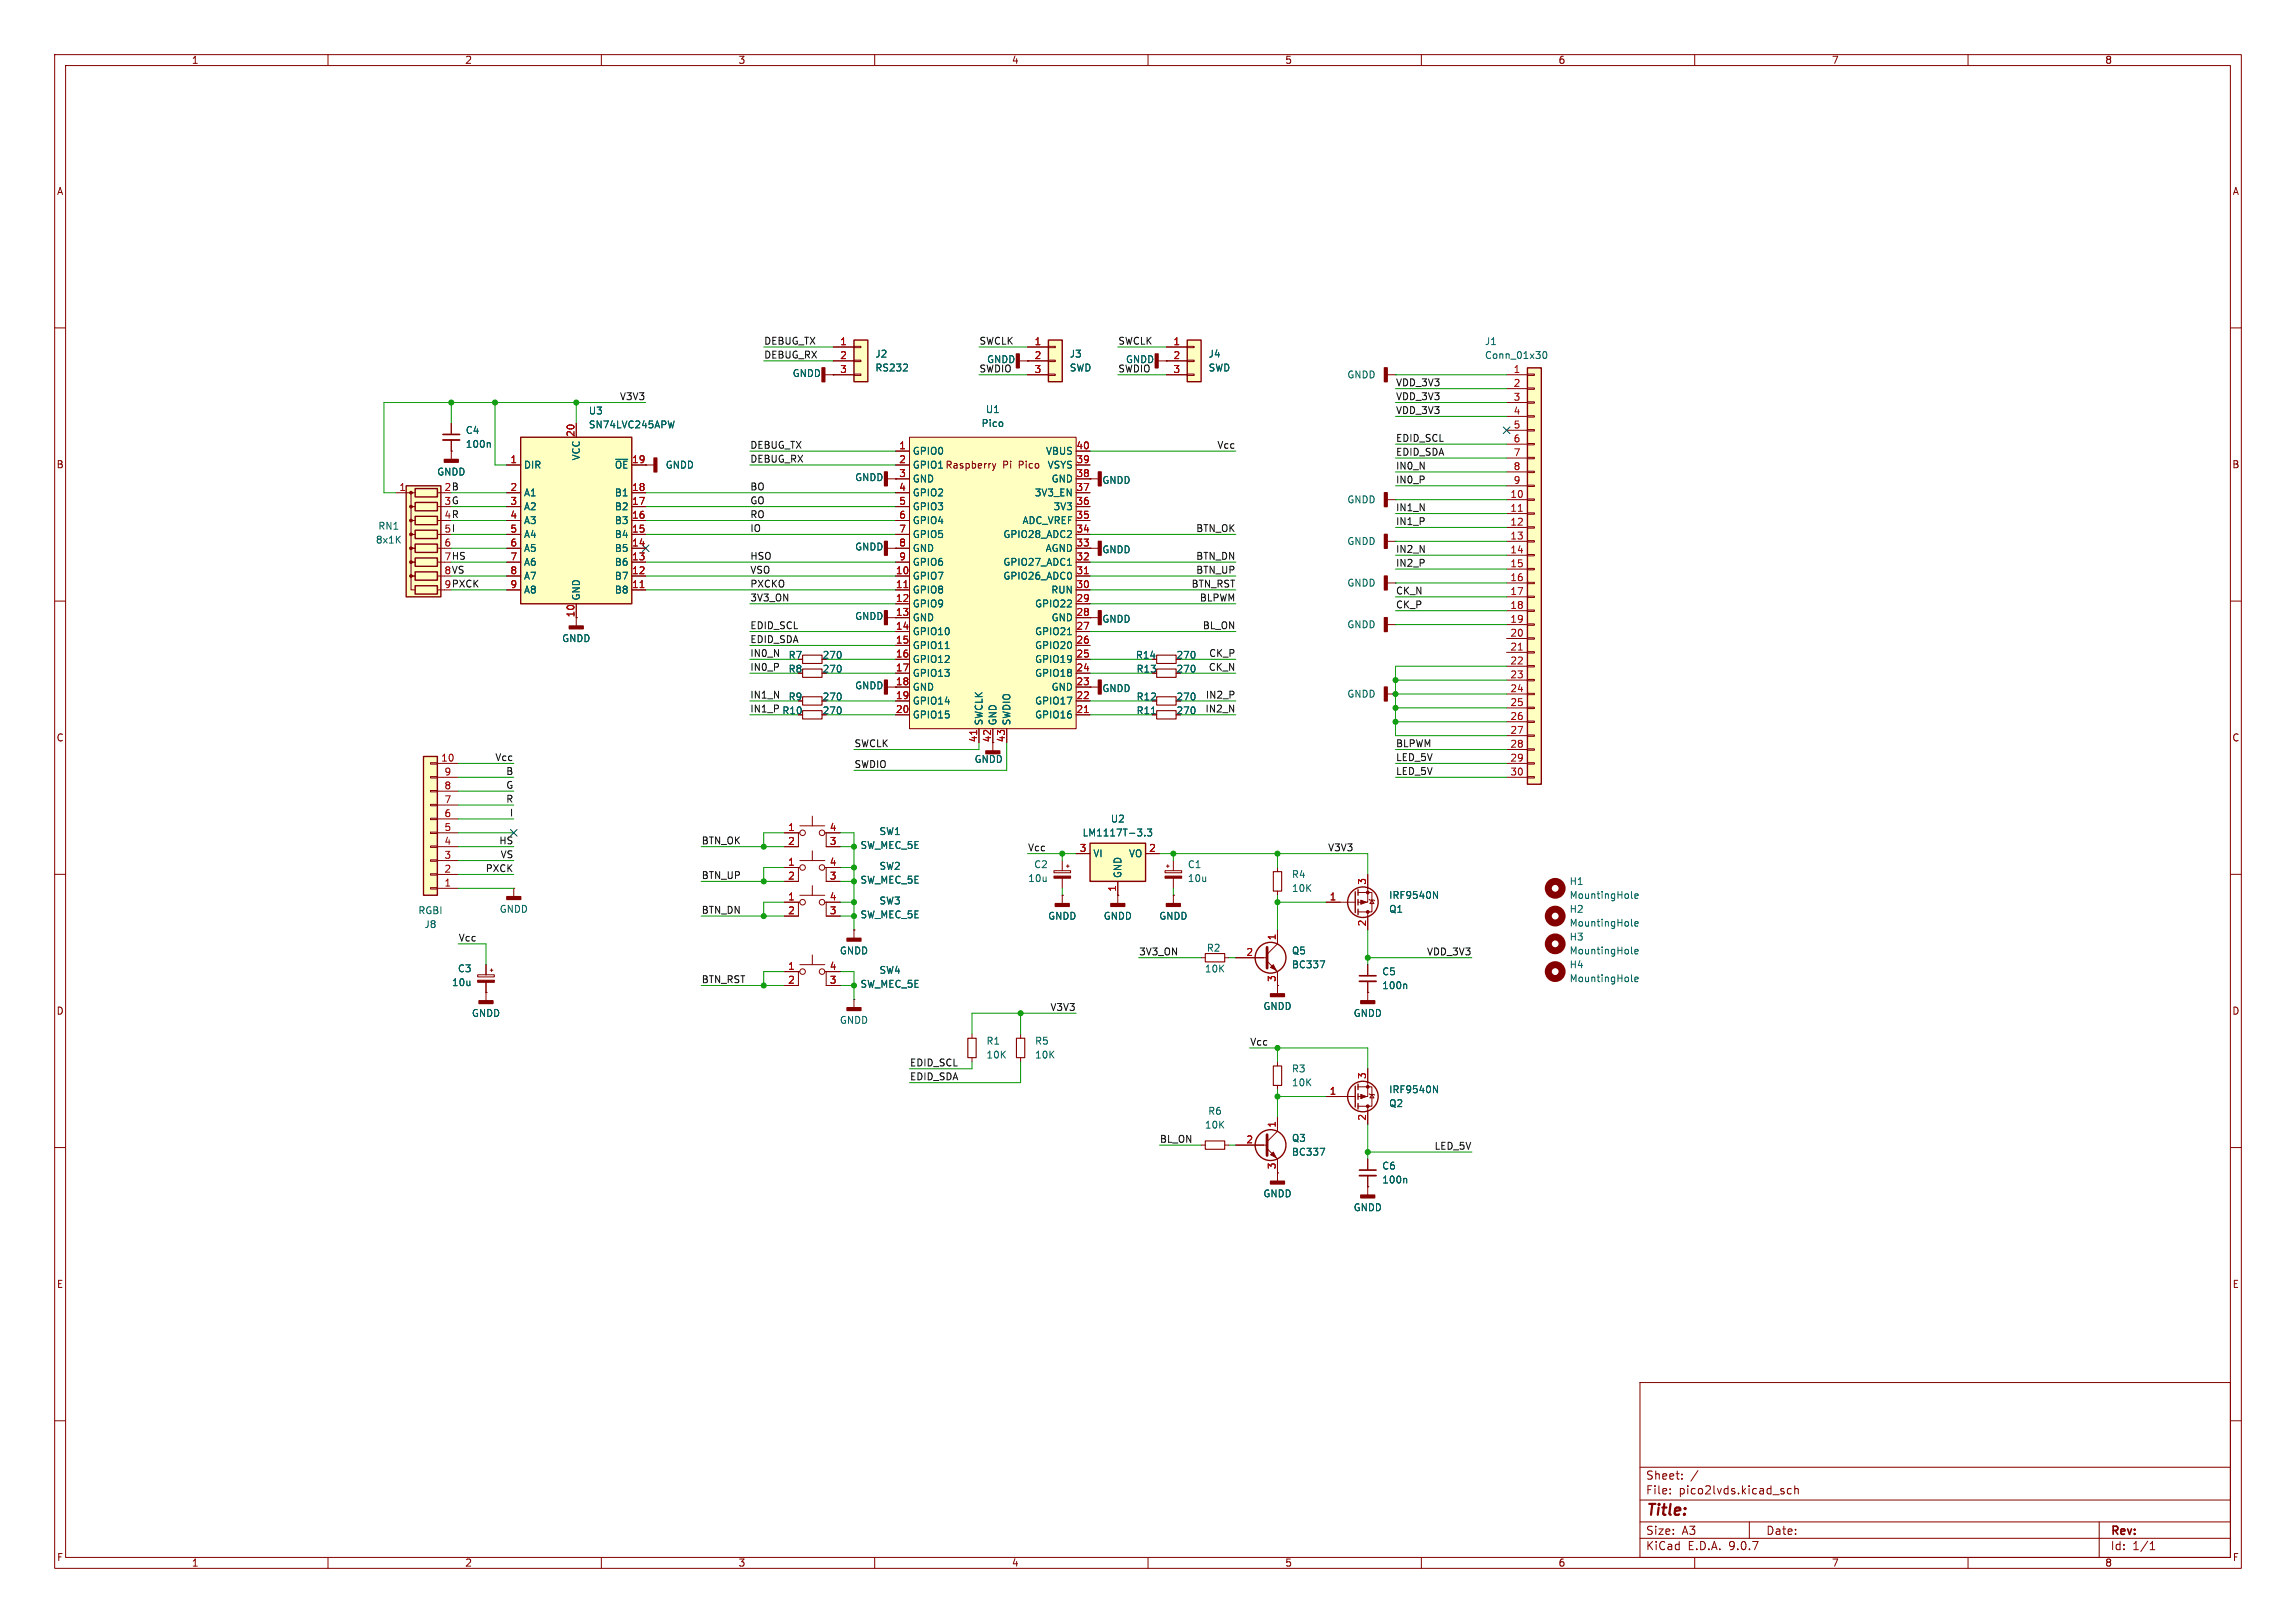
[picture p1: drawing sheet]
<svg xmlns="http://www.w3.org/2000/svg" width="420mm" height="297mm" viewBox="0 0 420 297" stroke-linecap="round" stroke-linejoin="round" font-family="sans-serif">
<defs><g id="words">
<text font-size="2.8" fill="#840000" x="301" y="277.9">Title:</text>
<g font-size="2.1" fill="#840000">
<text x="301" y="273.7">File:</text>
<text x="301" y="271">Sheet:</text>
<text x="307.1" y="273.7">pico2lvds.kicad_sch</text>
<text x="301" y="281.1">Size:</text>
<text x="307.6" y="281.1">A3</text>
<text x="323" y="281.1">Date:</text>
<text x="386" y="281.3">Rev:</text>
<text x="301" y="283.9">KiCad</text>
<text x="308.7" y="283.9">E.D.A.</text>
<text x="316.3" y="283.9">9.0.7</text>
<text x="386" y="283.9">Id:</text>
<text x="390.1" y="283.9">1/1</text>
</g>
<g font-size="1.8" fill="#840000">
<text x="35" y="11.9">1</text>
<text x="85" y="11.9">2</text>
<text x="135" y="11.9">3</text>
<text x="185" y="11.9">4</text>
<text x="235" y="11.9">5</text>
<text x="285" y="11.9">6</text>
<text x="335" y="11.9">7</text>
<text x="385" y="11.9">8</text>
<text x="10.3" y="35.9">A</text>
<text x="408.3" y="35.9">A</text>
<text x="10.3" y="85.9">B</text>
<text x="166.9" y="86">GPIO1 Raspberry</text>
<text x="183.4" y="86">Pi</text>
<text x="186.5" y="86">Pico</text>
<text x="408.2" y="85.9">B</text>
<text x="105.2" y="113.1" transform="rotate(-90 105.2 113.1)">10</text>
<text x="144.2" y="120.8">R7</text>
<text x="144.2" y="123.3">R8</text>
<text x="150.4" y="120.8">270</text>
<text x="150.4" y="123.3">270</text>
<text x="207.8" y="123.3">R13</text>
<text x="215.1" y="123.3">270</text>
<text x="215.1" y="120.8">270</text>
<text x="144.2" y="128.4">R9</text>
<text x="150.4" y="130.9">270</text>
<text x="150.4" y="128.4">270</text>
<text x="207.8" y="128.4">R12</text>
<text x="215.1" y="128.4">270</text>
<text x="215.1" y="130.9">270</text>
<text x="10.3" y="135.9">C</text>
<text x="408.2" y="135.9">C</text>
<text x="10.3" y="185.9">D</text>
<text x="408.2" y="185.9">D</text>
<text x="10.3" y="235.9">E</text>
<text x="408.3" y="235.9">E</text>
<text x="10.3" y="285.9">F</text>
<text x="35" y="286.9">1</text>
<text x="85" y="286.9">2</text>
<text x="135" y="286.9">3</text>
<text x="185" y="286.9">4</text>
<text x="235" y="286.9">5</text>
<text x="285" y="286.9">6</text>
<text x="335" y="286.9">7</text>
<text x="385" y="286.9">8</text>
<text x="408.3" y="285.9">F</text>
</g>
<g font-size="1.8" fill="#0f0f0f">
<text x="139.7" y="63.2">DEBUG_TX</text>
<text x="139.7" y="65.7">DEBUG_RX</text>
<text x="179.1" y="63.2">SWCLK</text>
<text x="204.5" y="63.2">SWCLK</text>
<text x="179.1" y="68.2">SWDIO</text>
<text x="204.5" y="68.2">SWDIO</text>
<text x="255.3" y="70.8">VDD_3V3</text>
<text x="113.3" y="73.3">V3V3</text>
<text x="255.3" y="75.9">VDD_3V3</text>
<text x="255.3" y="73.3">VDD_3V3</text>
<text x="137.2" y="82.2">DEBUG_TX</text>
<text x="222.6" y="82.2">Vcc</text>
<text x="255.3" y="80.9">EDID_SCL</text>
<text x="255.3" y="83.5">EDID_SDA</text>
<text x="81.2" y="89.9">2 B</text>
<text x="137.2" y="89.8">BO</text>
<text x="137.2" y="84.7">DEBUG_RX</text>
<text x="255.3" y="86">IN0_N</text>
<text x="255.3" y="88.6">IN0_P</text>
<text x="81.2" y="92.5">3 G</text>
<text x="81.2" y="95">4 R</text>
<text x="137.2" y="92.4">GO</text>
<text x="137.2" y="94.9">RO</text>
<text x="255.3" y="93.6">IN1_N</text>
<text x="81.2" y="97.5">5 I</text>
<text x="137.2" y="97.4">IO</text>
<text x="218.7" y="97.4">BTN_OK</text>
<text x="255.3" y="96.2">IN1_P</text>
<text x="255.3" y="101.3">IN2_N</text>
<text x="81.2" y="102.6">7 HS</text>
<text x="81.2" y="105.2">8 VS</text>
<text x="81.2" y="107.7">9 PXCK</text>
<text x="137.2" y="102.5">HSO</text>
<text x="137.2" y="107.6">PXCKO</text>
<text x="137.2" y="105.1">VSO</text>
<text x="217.9" y="107.6">BTN_RST</text>
<text x="218.7" y="105.1">BTN_UP</text>
<text x="218.7" y="102.5">BTN_DN</text>
<text x="255.3" y="103.8">IN2_P</text>
<text x="137.2" y="110.1">3V3_ON</text>
<text x="219.4" y="110.1">BLPWM</text>
<text x="255.3" y="111.4">CK_P</text>
<text x="255.3" y="108.9">CK_N</text>
<text x="137.2" y="115.2">EDID_SCL</text>
<text x="137.2" y="117.8">EDID_SDA</text>
<text x="219.9" y="115.2">BL_ON</text>
<text x="137.2" y="122.8">IN0_P</text>
<text x="137.2" y="120.3">IN0_N</text>
<text x="221" y="122.8">CK_N</text>
<text x="221.1" y="120.3">CK_P</text>
<text x="137.2" y="130.5">IN1_P</text>
<text x="137.2" y="127.9">IN1_N</text>
<text x="220.4" y="130.5">IN2_N</text>
<text x="220.5" y="127.9">IN2_P</text>
<text x="156.2" y="136.8">SWCLK</text>
<text x="255.3" y="136.8">BLPWM</text>
<text x="90.5" y="139.4">Vcc</text>
<text x="92.5" y="141.9">B</text>
<text x="156.2" y="140.6">SWDIO</text>
<text x="255.3" y="141.9">LED_5V</text>
<text x="255.3" y="139.4">LED_5V</text>
<text x="92.5" y="144.4">G</text>
<text x="92.5" y="147">R</text>
<text x="93.2" y="149.5">I</text>
<text x="91.2" y="154.6">HS</text>
<text x="128.3" y="154.6">BTN_OK</text>
<text x="188" y="155.9">Vcc</text>
<text x="242.9" y="155.9">V3V3</text>
<text x="88.8" y="159.7">PXCK</text>
<text x="91.5" y="157.1">VS</text>
<text x="128.3" y="160.9">BTN_UP</text>
<text x="128.3" y="167.3">BTN_DN</text>
<text x="83.8" y="172.4">Vcc</text>
<text x="128.3" y="180">BTN_RST</text>
<text x="208.3" y="174.9">3V3_ON</text>
<text x="260.9" y="174.9">VDD_3V3</text>
<text x="192.1" y="185.1">V3V3</text>
<text x="228.6" y="191.4">Vcc</text>
<text x="166.4" y="195.2">EDID_SCL</text>
<text x="166.4" y="197.8">EDID_SDA</text>
<text x="212.1" y="209.2">BL_ON</text>
<text x="262.3" y="210.5">LED_5V</text>
</g>
<g font-size="1.8" fill="#a90000">
<text x="153.6" y="63.2">1</text>
<text x="153.6" y="65.8">2</text>
<text x="189.2" y="63.2">1</text>
<text x="189.2" y="65.8">2</text>
<text x="214.6" y="63.2">1</text>
<text x="214.6" y="65.8">2</text>
<text x="153.6" y="68.3">3</text>
<text x="189.2" y="68.3">3</text>
<text x="214.6" y="68.3">3</text>
<text x="276.8" y="68.3">1</text>
<text x="276.8" y="70.9">2</text>
<text x="276.8" y="73.4">3</text>
<text x="276.8" y="75.9">4</text>
<text x="105.2" y="80.1" transform="rotate(-90 105.2 80.1)">20</text>
<text x="164.4" y="82.3">1</text>
<text x="196.8" y="82.3">40</text>
<text x="276.8" y="78.5">5</text>
<text x="276.8" y="81">6</text>
<text x="276.8" y="83.6">7</text>
<text x="73" y="89.9">1</text>
<text x="93.3" y="84.8">1</text>
<text x="93.3" y="89.9">2</text>
<text x="115.5" y="84.8">19</text>
<text x="115.5" y="89.9">18</text>
<text x="164.4" y="84.8">2</text>
<text x="164.4" y="87.4">3</text>
<text x="164.4" y="89.9">4</text>
<text x="196.8" y="84.8">39</text>
<text x="196.8" y="87.4">38</text>
<text x="196.8" y="89.9">37</text>
<text x="276.8" y="86.1">8</text>
<text x="276.8" y="88.6">9</text>
<text x="93.3" y="92.5">3</text>
<text x="93.3" y="95">4</text>
<text x="115.5" y="92.5">17</text>
<text x="115.5" y="95">16</text>
<text x="164.4" y="92.5">5</text>
<text x="164.4" y="95">6</text>
<text x="196.8" y="92.5">36</text>
<text x="196.8" y="95">35</text>
<text x="276.2" y="91.2">10</text>
<text x="276.2" y="93.7">11</text>
<text x="81.2" y="100.1">6</text>
<text x="93.3" y="97.5">5</text>
<text x="93.3" y="100.1">6</text>
<text x="115.5" y="97.5">15</text>
<text x="115.5" y="100.1">14</text>
<text x="164.4" y="97.5">7</text>
<text x="164.4" y="100.1">8</text>
<text x="196.8" y="97.5">34</text>
<text x="196.8" y="100.1">33</text>
<text x="276.2" y="96.3">12</text>
<text x="276.2" y="98.8">13</text>
<text x="276.2" y="101.3">14</text>
<text x="93.3" y="102.6">7</text>
<text x="93.3" y="105.2">8</text>
<text x="93.3" y="107.7">9</text>
<text x="115.5" y="102.6">13</text>
<text x="115.5" y="105.2">12</text>
<text x="115.5" y="107.7">11</text>
<text x="163.8" y="105.2">10</text>
<text x="163.8" y="107.7">11</text>
<text x="164.4" y="102.6">9</text>
<text x="196.8" y="102.6">32</text>
<text x="196.8" y="105.2">31</text>
<text x="196.8" y="107.7">30</text>
<text x="276.2" y="103.9">15</text>
<text x="276.2" y="106.4">16</text>
<text x="163.8" y="110.2">12</text>
<text x="163.8" y="112.8">13</text>
<text x="196.8" y="110.2">29</text>
<text x="196.8" y="112.8">28</text>
<text x="276.2" y="109">17</text>
<text x="276.2" y="111.5">18</text>
<text x="163.8" y="115.3">14</text>
<text x="163.8" y="117.9">15</text>
<text x="196.8" y="115.3">27</text>
<text x="196.8" y="117.9">26</text>
<text x="276.2" y="114">19</text>
<text x="276.2" y="116.6">20</text>
<text x="276.2" y="119.1">21</text>
<text x="163.8" y="120.4">16</text>
<text x="163.8" y="122.9">17</text>
<text x="163.8" y="125.5">18</text>
<text x="196.8" y="120.4">25</text>
<text x="196.8" y="122.9">24</text>
<text x="196.8" y="125.5">23</text>
<text x="276.2" y="121.7">22</text>
<text x="276.2" y="124.2">23</text>
<text x="163.8" y="128">19</text>
<text x="163.8" y="130.6">20</text>
<text x="196.8" y="128">22</text>
<text x="196.8" y="130.6">21</text>
<text x="276.2" y="126.7">24</text>
<text x="276.2" y="129.3">25</text>
<text x="276.2" y="131.8">26</text>
<text x="178.8" y="135.9" transform="rotate(-90 178.8 135.9)">41</text>
<text x="181.4" y="135.9" transform="rotate(-90 181.4 135.9)">42</text>
<text x="183.9" y="135.9" transform="rotate(-90 183.9 135.9)">43</text>
<text x="276.2" y="134.4">27</text>
<text x="276.2" y="136.9">28</text>
<text x="80.6" y="139.4">10</text>
<text x="81.2" y="142">9</text>
<text x="276.2" y="139.4">29</text>
<text x="276.2" y="142">30</text>
<text x="81.2" y="149.6">6</text>
<text x="81.2" y="147.1">7</text>
<text x="81.2" y="144.5">8</text>
<text x="81.2" y="154.7">4</text>
<text x="81.2" y="152.1">5</text>
<text x="144.1" y="152.1">1</text>
<text x="144.1" y="154.7">2</text>
<text x="151.7" y="152.1">4</text>
<text x="151.7" y="154.7">3</text>
<text x="197.4" y="156">3</text>
<text x="210.1" y="156">2</text>
<text x="81.2" y="159.8">2</text>
<text x="81.2" y="157.2">3</text>
<text x="144.1" y="158.5">1</text>
<text x="144.1" y="161">2</text>
<text x="151.7" y="158.5">4</text>
<text x="151.7" y="161">3</text>
<text x="249.9" y="162" transform="rotate(-90 249.9 162)">3</text>
<text x="81.2" y="162.3">1</text>
<text x="144.1" y="164.8">1</text>
<text x="144.1" y="167.4">2</text>
<text x="151.7" y="164.8">4</text>
<text x="151.7" y="167.4">3</text>
<text x="204.2" y="163.3" transform="rotate(-90 204.2 163.3)">1</text>
<text x="243.1" y="164.8">1</text>
<text x="233.4" y="172.2" transform="rotate(-90 233.4 172.2)">1</text>
<text x="249.9" y="169.6" transform="rotate(-90 249.9 169.6)">2</text>
<text x="144.1" y="177.5">1</text>
<text x="151.7" y="177.5">4</text>
<text x="227.9" y="175">2</text>
<text x="233.4" y="179.8" transform="rotate(-90 233.4 179.8)">3</text>
<text x="144.1" y="180.1">2</text>
<text x="151.7" y="180.1">3</text>
<text x="249.9" y="197.6" transform="rotate(-90 249.9 197.6)">3</text>
<text x="243.1" y="200.4">1</text>
<text x="227.9" y="209.3">2</text>
<text x="233.4" y="206.4" transform="rotate(-90 233.4 206.4)">1</text>
<text x="249.9" y="205.2" transform="rotate(-90 249.9 205.2)">2</text>
<text x="233.4" y="214.1" transform="rotate(-90 233.4 214.1)">3</text>
</g>
<g font-size="1.8" fill="#006464">
<text x="160" y="65.6">J2</text>
<text x="195.6" y="65.6">J3</text>
<text x="221" y="65.6">J4</text>
<text x="271.5" y="63.3">J1</text>
<text x="271.5" y="65.9">Conn_01x30</text>
<text x="144.9" y="69.2">GNDD</text>
<text x="160" y="68.2">RS232</text>
<text x="180.5" y="66.6">GNDD</text>
<text x="195.6" y="68.2">SWD</text>
<text x="205.9" y="66.6">GNDD</text>
<text x="221" y="68.2">SWD</text>
<text x="246.4" y="69.4">GNDD</text>
<text x="107.6" y="76">U3</text>
<text x="180.2" y="75.8">U1</text>
<text x="85.1" y="79.6">C4</text>
<text x="85.1" y="82.1">100n</text>
<text x="107.6" y="78.6">SN74LVC245APW</text>
<text x="166.9" y="83.4">GPIO0</text>
<text x="179.5" y="78.3">Pico</text>
<text x="191.2" y="83.4">VBUS</text>
<text x="79.9" y="87.2">GNDD</text>
<text x="95.8" y="86">DIR</text>
<text x="106.3" y="84.3" transform="rotate(-90 106.3 84.3)">VCC</text>
<text x="112.4" y="86">~{OE}</text>
<text x="121.7" y="86">GNDD</text>
<text x="156.3" y="88.2">GNDD</text>
<text x="166.9" y="88.5">GND</text>
<text x="166.9" y="86">GPIO1</text>
<text x="191.5" y="86">VSYS</text>
<text x="192.3" y="88.5">GND</text>
<text x="201.5" y="88.7">GNDD</text>
<text x="95.8" y="91">A1</text>
<text x="95.8" y="93.6">A2</text>
<text x="112.4" y="91">B1</text>
<text x="112.4" y="93.6">B2</text>
<text x="166.9" y="91">GPIO2</text>
<text x="166.9" y="93.6">GPIO3</text>
<text x="189.2" y="91">3V3_EN</text>
<text x="192.6" y="93.6">3V3</text>
<text x="246.4" y="92.3">GNDD</text>
<text x="68.7" y="99.7">8x1K</text>
<text x="69.1" y="97.1">RN1</text>
<text x="95.8" y="96.1">A3</text>
<text x="95.8" y="98.7">A4</text>
<text x="95.8" y="101.2">A5</text>
<text x="112.4" y="96.1">B3</text>
<text x="112.4" y="98.7">B4</text>
<text x="112.4" y="101.2">B5</text>
<text x="156.3" y="100.9">GNDD</text>
<text x="166.9" y="96.1">GPIO4</text>
<text x="166.9" y="98.7">GPIO5</text>
<text x="166.9" y="101.2">GND</text>
<text x="183.4" y="98.7">GPIO28_ADC2</text>
<text x="186.9" y="96.1">ADC_VREF</text>
<text x="191.2" y="101.2">AGND</text>
<text x="201.5" y="101.4">GNDD</text>
<text x="246.4" y="99.9">GNDD</text>
<text x="95.8" y="103.7">A6</text>
<text x="95.8" y="106.3">A7</text>
<text x="112.4" y="103.7">B6</text>
<text x="112.4" y="106.3">B7</text>
<text x="166.9" y="103.7">GPIO6</text>
<text x="166.9" y="106.3">GPIO7</text>
<text x="183.4" y="103.7">GPIO27_ADC1</text>
<text x="183.4" y="106.3">GPIO26_ADC0</text>
<text x="246.4" y="107.5">GNDD</text>
<text x="95.8" y="108.8">A8</text>
<text x="106.3" y="110" transform="rotate(-90 106.3 110)">GND</text>
<text x="112.4" y="108.8">B8</text>
<text x="156.3" y="113.6">GNDD</text>
<text x="166.9" y="108.8">GPIO8</text>
<text x="166.9" y="111.4">GPIO9</text>
<text x="166.9" y="113.9">GND</text>
<text x="189.2" y="111.4">GPIO22</text>
<text x="192.2" y="108.8">RUN</text>
<text x="192.3" y="113.9">GND</text>
<text x="102.7" y="117.7">GNDD</text>
<text x="166.9" y="116.4">GPIO10</text>
<text x="166.9" y="119">GPIO11</text>
<text x="189.2" y="116.4">GPIO21</text>
<text x="189.2" y="119">GPIO20</text>
<text x="201.5" y="114.1">GNDD</text>
<text x="246.4" y="115.2">GNDD</text>
<text x="166.9" y="121.5">GPIO12</text>
<text x="166.9" y="124.1">GPIO13</text>
<text x="189.2" y="121.5">GPIO19</text>
<text x="189.2" y="124.1">GPIO18</text>
<text x="207.7" y="120.8">R14</text>
<text x="143" y="130.9">R10</text>
<text x="156.3" y="126.3">GNDD</text>
<text x="166.9" y="126.6">GND</text>
<text x="166.9" y="129.1">GPIO14</text>
<text x="166.9" y="131.7">GPIO15</text>
<text x="189.2" y="129.1">GPIO17</text>
<text x="189.2" y="131.7">GPIO16</text>
<text x="192.3" y="126.6">GND</text>
<text x="201.5" y="126.8">GNDD</text>
<text x="207.8" y="130.9">R11</text>
<text x="246.4" y="127.9">GNDD</text>
<text x="179.9" y="132.8" transform="rotate(-90 179.9 132.8)">SWCLK</text>
<text x="182.5" y="132.8" transform="rotate(-90 182.5 132.8)">GND</text>
<text x="185" y="132.8" transform="rotate(-90 185 132.8)">SWDIO</text>
<text x="178.2" y="139.8">GNDD</text>
<text x="157.3" y="155.5">SW_MEC_5E</text>
<text x="160.8" y="153">SW1</text>
<text x="197.9" y="153.3">LM1117T-3.3</text>
<text x="203.1" y="150.7">U2</text>
<text x="157.3" y="161.9">SW_MEC_5E</text>
<text x="160.8" y="159.4">SW2</text>
<text x="188" y="161.6">10u</text>
<text x="189.1" y="159.1">C2</text>
<text x="199.9" y="157.1">VI</text>
<text x="205.3" y="160.8" transform="rotate(-90 205.3 160.8)">GND</text>
<text x="206.4" y="157.1">VO</text>
<text x="217.2" y="159.1">C1</text>
<text x="217.2" y="161.6">10u</text>
<text x="236.2" y="160.9">R4</text>
<text x="76.4" y="167.5">RGBI</text>
<text x="91.3" y="167.2">GNDD</text>
<text x="160.8" y="165.7">SW3</text>
<text x="236.2" y="163.4">10K</text>
<text x="254" y="164.7">IRF9540N</text>
<text x="254" y="167.2">Q1</text>
<text x="287" y="167.2">H2</text>
<text x="287" y="162.2">H1</text>
<text x="287" y="164.7">MountingHole</text>
<text x="77.5" y="170">J8</text>
<text x="157.3" y="168.2">SW_MEC_5E</text>
<text x="191.6" y="168.5">GNDD</text>
<text x="201.8" y="168.5">GNDD</text>
<text x="212" y="168.5">GNDD</text>
<text x="287" y="169.8">MountingHole</text>
<text x="287" y="172.3">H3</text>
<text x="83.7" y="178.1">C3</text>
<text x="153.5" y="174.9">GNDD</text>
<text x="160.8" y="178.4">SW4</text>
<text x="220.3" y="178.2">10K</text>
<text x="220.7" y="174.3">R2</text>
<text x="236.2" y="177.4">BC337</text>
<text x="236.2" y="174.9">Q5</text>
<text x="252.7" y="178.7">C5</text>
<text x="287" y="174.9">MountingHole</text>
<text x="287" y="177.4">H4</text>
<text x="287" y="179.9">MountingHole</text>
<text x="82.6" y="180.7">10u</text>
<text x="157.3" y="180.9">SW_MEC_5E</text>
<text x="231" y="185">GNDD</text>
<text x="252.7" y="181.2">100n</text>
<text x="86.2" y="186.3">GNDD</text>
<text x="153.5" y="187.6">GNDD</text>
<text x="180.3" y="191.4">R1</text>
<text x="189.2" y="191.4">R5</text>
<text x="247.5" y="186.3">GNDD</text>
<text x="180.3" y="193.9">10K</text>
<text x="189.2" y="193.9">10K</text>
<text x="236.2" y="196.4">R3</text>
<text x="236.2" y="199">10K</text>
<text x="254" y="200.3">IRF9540N</text>
<text x="254" y="202.8">Q2</text>
<text x="220.3" y="206.7">10K</text>
<text x="220.9" y="204.2">R6</text>
<text x="236.2" y="209.1">Q3</text>
<text x="236.2" y="211.7">BC337</text>
<text x="252.7" y="214.2">C6</text>
<text x="231" y="219.3">GNDD</text>
<text x="247.5" y="221.8">GNDD</text>
<text x="252.7" y="216.8">100n</text>
</g>
</g></defs>
<g fill="none" stroke="#840000" stroke-width=".18">
<path d="M10 10h400v277h-400zM12 12h396v273h-396zM60 10v2M110 10v2M160 10v2M210 10v2M260 10v2M310 10v2M360 10v2M10 60h2M408 60h2M10 110h2"/>
<path d="M408 110h2M146 130.8h.8M10 160h2M408 160h2M10 210h2M408 210h2M300 253h108v32h-108zM10 260h2M300 278.5h108M300 274.5h108M300 268.5h108M305.5 273.2v.2"/>
<path d="M305.5 272.5v.1M307.7 270.5v.2M307.7 269.8v.1M310.6 269.1l-1.3 1.9M320 278.5v3M326.2 272.9l.2 .2-.2 .3M326.2 272.4l.1 .1M327.7 272.5l-.5-.1-.3 .3v.4l.2 .2h.6M328.3 272.5l.2-.1 .4 .1v.9M328.3 271.9v1.5M384 278.5v6.5M408 260h2"/>
<path d="M60 285v2M110 285v2M160 285v2M210 285v2M260 285v2M300 281.5h108M310 285v2M360 285v2M393.3 283.6h.9M393.3 282.5l.4-.4v1.5"/>
</g>
<path d="M146.8 130h3.6v1.6h-3.6z" fill="none" stroke="#840000" stroke-width=".2"/>
<path d="M166.4 80h30.4v53.4h-30.4z" fill="#ffffc2"/>
<g fill="none" stroke="#840000" stroke-width=".18">
<path d="M163.8 82.6h2.6M163.8 85.1h2.6M163.8 87.6h2.6M163.8 90.2h2.6M163.8 92.7h2.6M163.8 95.3h2.6M163.8 97.8h2.6M166.4 80h30.4v53.4h-30.4zM181.5 84.8l.4 .9M181.9 85.7l-.4 .4M182.2 84.8l-.3 .9M196.8 82.6h2.6"/>
<path d="M196.8 85.1h2.6M196.8 87.6h2.6M196.8 90.2h2.6M196.8 92.7h2.6M196.8 95.3h2.6M196.8 97.8h2.6M163.8 100.3h2.6M163.8 102.9h2.6M163.8 105.4h2.6M163.8 108h2.6M163.8 110.5h2.6M163.8 113h2.6"/>
<path d="M163.8 115.6h2.6M163.8 118.1h2.6M196.8 100.3h2.6M196.8 102.9h2.6M196.8 105.4h2.6M196.8 108h2.6M196.8 110.5h2.6M196.8 113h2.6M196.8 115.6h2.6M196.8 118.1h2.6M163.8 120.7h2.6M163.8 123.2h2.6"/>
<path d="M163.8 125.7h2.6M163.8 128.3h2.6M163.8 130.8h2.6M179.1 133.4v2.5M181.6 133.4v2.5M184.1 133.4v2.5M196.8 120.7h2.6M196.8 123.2h2.6M196.8 125.7h2.6M196.8 128.3h2.6M196.8 130.8h2.6"/>
</g>
<path d="M165.3 107.5h.8M198.4 105h.7M178.7 133.7v.7M198.4 130.4h.7" fill="none" stroke="#a90000" stroke-width=".18"/>
<path d="M172.9 118.7h.7M195.3 103.4h.7M195.3 116.1h.7" fill="none" stroke="#006464" stroke-width=".18"/>
<path d="M95.2 80h20.4v30.5h-20.4z" fill="#ffffc2"/>
<path d="M95.2 80h20.4v30.5h-20.4z" fill="none" stroke="#840000" stroke-width=".25"/>
<g fill="none" stroke="#840000" stroke-width=".18">
<path d="M105.4 77.5v2.5M150.9 68.6h1.5M152.4 68.6h.1M186.4 66h1.6M188 66h.1M82.5 82.6h.1M82.5 82.6v1.5M92.7 85.1h2.5M92.7 90.2h2.5M92.7 92.7h2.5M92.7 95.3h2.5M92.7 97.8h2.5"/>
<path d="M115.6 85.1h2.5M115.6 90.2h2.5M115.6 92.7h2.5M115.6 95.3h2.5M115.6 97.8h2.5M92.7 100.3h2.5M92.7 102.9h2.5M92.7 105.4h2.5M92.7 108h2.5M105.4 110.5v4.1M115.6 100.3h2.5M115.6 102.9h2.5"/>
<path d="M115.6 105.4h2.5M115.6 108h2.5M204.5 163.8h.1M204.5 163.8v1.6"/>
</g>
<path d="M117.1 107.5h.7" fill="none" stroke="#a90000" stroke-width=".18"/>
<path d="M123.3 77l-.3 1.3" fill="none" stroke="#006464" stroke-width=".18"/>
<g fill="#840000" stroke="#840000" stroke-width=".25">
<path d="M104.1 114.6h2.6v.5h-2.6z"/>
<path d="M203.2 165.4h2.5v.5h-2.5z"/>
<path d="M185.9 64.8h.5v2.5h-.5z"/>
<path d="M81.3 84.1h2.5v.5h-2.5z"/>
<path d="M150.4 67.3h.5v2.6h-.5z"/>
</g>
<path d="M156.2 62.2h2.5v7.7h-2.5z" fill="#ffffc2"/>
<path d="M156.2 62.2h2.5v7.7h-2.5z" fill="none" stroke="#840000" stroke-width=".25"/>
<path d="M152.4 63.5h3.8M152.4 66h3.8M152.4 68.6h3.8M156.2 63.4h1.3v.2h-1.3zM156.2 65.9h1.3v.3h-1.3zM156.2 68.5h1.3v.2h-1.3z" fill="none" stroke="#840000" stroke-width=".18"/>
<path d="M165.2 67.9h.8M165.9 66.7v.5" fill="none" stroke="#006464" stroke-width=".18"/>
<path d="M74.3 88.9h6.3v20.3h-6.3z" fill="#ffffc2"/>
<path d="M74.3 88.9h6.3v20.3h-6.3zM75.9 89.4h4.1v1.5h-4.1zM75.9 91.9h4.1v1.6h-4.1zM75.9 94.5h4.1v1.5h-4.1zM75.9 97h4.1v1.6h-4.1zM75.9 99.6h4.1v1.5h-4.1zM75.9 102.1h4.1v1.5h-4.1zM75.9 104.6h4.1v1.6h-4.1zM75.9 107.2h4.1v1.5h-4.1z" fill="none" stroke="#840000" stroke-width=".25"/>
<g fill="#840000" stroke="#840000" stroke-width=".18">
<circle cx="75.2" cy="90.2" r=".25"/>
<circle cx="75.2" cy="92.7" r=".25"/>
<circle cx="75.2" cy="95.2" r=".25"/>
<circle cx="75.2" cy="97.8" r=".25"/>
<circle cx="75.2" cy="100.3" r=".25"/>
<circle cx="75.2" cy="102.9" r=".25"/>
<circle cx="75.2" cy="105.4" r=".25"/>
</g>
<path d="M72.4 90.2h2.5M75.9 90.2h-.7v2.5h.7h-.7v2.6h.7h-.7v2.5h.7h-.7v2.5h.7h-.7v2.6h.7h-.7v2.5h.7h-.7v2.6h.7M80 90.2h1.3M80 92.7h1.3M80 95.3h1.3M80 97.8h1.3M80 100.3h1.3M80 102.9h1.3M80 105.4h1.3M80 108h1.3" fill="none" stroke="#840000" stroke-width=".18"/>
<path d="M279.4 67.3h2.5v76.2h-2.5z" fill="#ffffc2"/>
<g fill="none" stroke="#840000" stroke-width=".25">
<path d="M279.4 67.3h2.5v76.2h-2.5zM247.9 163.2v3.8M248.4 162.8v1M248.4 164.6v1M248.4 166.4v1M247.9 198.8v3.8M248.4 198.4v1M248.4 200.2v1M248.4 201.9v1"/>
<circle cx="232.4" cy="175.3" r="2.82"/>
<circle cx="249.3" cy="165.1" r="2.79"/>
<circle cx="232.4" cy="209.5" r="2.82"/>
<circle cx="249.3" cy="200.7" r="2.79"/>
</g>
<g fill="none" stroke="#840000" stroke-width=".18">
<path d="M82.5 77.5v2M211.8 66h1.6M213.4 66h.1M253.7 68.6h1.6M255.3 68.6h.1M275.6 68.6h3.8M275.6 71.1h3.8M275.6 73.7h3.8M275.6 76.2h3.8M275.6 78.7h3.8M279.4 68.5h1.3v.2h-1.3zM279.4 71h1.3v.2h-1.3z"/>
<path d="M279.4 73.5h1.3v.3h-1.3zM279.4 76.1h1.3v.2h-1.3zM279.4 78.6h1.3v.3h-1.3zM82.5 80.5v2.1M253.7 91.4h1.6M255.3 91.4h.1M275.6 81.3h3.8M275.6 83.8h3.8M275.6 86.4h3.8M275.6 88.9h3.8M275.6 91.4h3.8M275.6 94h3.8"/>
<path d="M275.6 96.5h3.8M275.6 99.1h3.8M279.4 81.2h1.3v.2h-1.3zM279.4 83.7h1.3v.2h-1.3zM279.4 86.2h1.3v.3h-1.3zM279.4 88.8h1.3v.2h-1.3zM279.4 91.3h1.3v.3h-1.3zM279.4 93.9h1.3v.2h-1.3zM279.4 96.4h1.3v.2h-1.3zM279.4 98.9h1.3v.3h-1.3zM162.3 100.3h1.5M162.3 113h1.5"/>
<path d="M163.8 100.3h.1M275.6 101.6h3.8M275.6 104.1h3.8M275.6 106.7h3.8M275.6 109.2h3.8M275.6 111.8h3.8M275.6 114.3h3.8M275.6 116.8h3.8M275.6 119.4h3.8M279.4 101.5h1.3v.2h-1.3zM279.4 104h1.3v.3h-1.3zM279.4 106.6h1.3v.2h-1.3z"/>
<path d="M279.4 109.1h1.3v.2h-1.3zM279.4 111.6h1.3v.3h-1.3zM279.4 114.2h1.3v.2h-1.3zM279.4 116.7h1.3v.3h-1.3zM279.4 119.3h1.3v.2h-1.3zM162.3 125.7h1.5M181.6 135.9v1.5M275.6 121.9h3.8M275.6 124.5h3.8M275.6 127h3.8M275.6 129.5h3.8M275.6 132.1h3.8"/>
<path d="M275.6 134.6h3.8M275.6 137.2h3.8M275.6 139.7h3.8M279.4 121.8h1.3v.2h-1.3zM279.4 124.3h1.3v.3h-1.3zM279.4 126.9h1.3v.2h-1.3zM279.4 129.4h1.3v.3h-1.3zM279.4 132h1.3v.2h-1.3zM279.4 134.5h1.3v.2h-1.3zM279.4 137h1.3v.3h-1.3zM279.4 139.6h1.3v.2h-1.3zM143.5 158.8h2.5"/>
<path d="M143.5 152.4h2.5M146.3 158.8h-.3v2.5h-2.5M146.3 152.4h-.3v2.5h-2.5M146.3 157.5h4.6M146.3 151.1h4.6M148.6 149.4v1.7M148.6 155.7v1.8M150.9 158.8h.2v2.5h2.6M150.9 152.4h.2v2.5h2.6M151.1 158.8h2.6M151.1 152.4h2.6M192.8 159.3h3v.4h-3z"/>
<path d="M194.3 157.5v1.8M195.1 158.5h.5M195.3 158.2v.6M275.6 142.2h3.8M279.4 142.1h1.3v.3h-1.3zM87.4 178.4h3v.4h-3zM88.9 176.5v1.9M88.9 179.8v1.8M89.7 177.5h.5M89.9 177.3v.5M143.5 165.1h2.5M143.5 177.8h2.5"/>
<path d="M146.3 177.8h-.3v2.5h-2.5M146.3 165.1h-.3v2.5h-2.5M146.3 176.5h4.6M146.3 163.8h4.6M148.6 162.1v1.7M148.6 174.8v1.7M150.9 177.8h.2v2.5h2.6M150.9 165.1h.2v2.5h2.6M151.1 165.1h2.6M151.1 177.8h2.6M156.2 170.2h.1M156.2 170.2v1.5"/>
<path d="M194.3 163.8h.1M194.3 160.7v1.9M194.3 163.8v1.6M219.7 175.3h.8M224 175.3h.8M226.1 175.3h5.7M231.8 175.9l1.9 1.9v4.1M233.7 170.2v2.5l-1.9 1.9M242.6 165.1h5.3M248.4 163.3h2.6v3.6h-2.6M250.2 160v5.1h-1.8M250.2 166.9v3.3"/>
<path d="M250.2 176.5v2.1M250.2 179.6v3.5M250.4 164.6l.2 .1h.7l.2 .1M251 164.7l.3 .7h-.7zM233.7 180.3h.1M233.7 194.3v.8M233.7 198.6v.8M248.4 198.9h2.6v3.5h-2.6M250.2 181.6h.1M250.2 195.6v5.1h-1.8M219.7 209.6h.8M224 209.6h.8"/>
<path d="M226.1 209.6h5.7M231.8 210.2l1.9 1.9v2.5M233.7 204.5v2.5l-1.9 1.9M242.6 200.7h5.3M250.2 217.2h.1M250.2 202.4v3.3M250.2 212.1v2M250.2 215.1v3.6M250.4 200.2l.2 .1h.7l.2 .1M251 200.3l.3 .6h-.7z"/>
<circle cx="146.8" cy="158.8" r=".51"/>
<circle cx="146.8" cy="152.4" r=".51"/>
<circle cx="150.4" cy="158.8" r=".51"/>
<circle cx="150.4" cy="152.4" r=".51"/>
<circle cx="146.8" cy="177.8" r=".51"/>
<circle cx="146.8" cy="165.1" r=".51"/>
<circle cx="150.4" cy="177.8" r=".51"/>
<circle cx="150.4" cy="165.1" r=".51"/>
</g>
<path d="M277.7 93.6h.8M277.7 119h.8" fill="none" stroke="#a90000" stroke-width=".18"/>
<g fill="none" stroke="#006464" stroke-width=".18">
<path d="M282.3 64.5l.2-.2a.68 .68 0 0 1 .5 .7 .68 .68 0 0 1-.5 .6l-.3-.5zM89.5 81l.2 .2v.7M241.5 175.8h.8l-.5 1.3M262.2 163.1l.7 1.3v-1.3M298.4 169.3l.2 .2M298.4 164.2l.2 .2M298.4 174.4l.2 .2M298.4 179.5l.2 .1M299 169.1l.6-.2v-.2l-.4-.1-.2 .2 .1 .6h.5M299 164l.6-.1v-.3h-.4l-.2 .1 .1 .6h.5M299 174.1l.6-.1v-.2l-.4-.1-.2 .2 .1 .6h.5M299 179.2l.6-.1v-.2l-.4-.1-.2 .2 .1 .6h.5"/>
<path d="M257.1 180.1l.2 .2v.6M262.2 198.7l.7 1.3v-1.3M241.5 210.1h.8l-.5 1.3M257.1 215.6l.2 .2v.7"/>
</g>
<path d="M146.8 119.9h3.6v1.5h-3.6zM146.8 127.5h3.6v1.5h-3.6zM146.8 122.4h3.6v1.6h-3.6zM220.5 174.5h3.5v1.5h-3.5zM232.9 195.1h1.5v3.5h-1.5zM220.5 208.8h3.5v1.5h-3.5z" fill="none" stroke="#840000" stroke-width=".2"/>
<path d="M81 79.5h3.1M248.7 178.6h3M248.7 214.1h3" fill="none" stroke="#840000" stroke-width=".3"/>
<path d="M81 80.5h3.1M248.7 179.6h3M248.7 215.1h3" fill="none" stroke="#840000" stroke-width=".33"/>
<g fill="#840000" stroke="#840000" stroke-width=".25">
<path d="M253.2 67.3h.5v2.6h-.5z"/>
<path d="M253.2 90.2h.5v2.5h-.5z"/>
<path d="M248.9 218.7h2.6v.5h-2.6z"/>
<path d="M161.8 99.1h.5v2.5h-.5z"/>
<path d="M248.9 183.1h2.6v.5h-2.6z"/>
<path d="M154.9 171.7h2.6v.5h-2.6z"/>
<path d="M232.4 181.9h2.5v.5h-2.5z"/>
<path d="M161.8 111.8h.5v2.5h-.5z"/>
<path d="M161.8 124.5h.5v2.5h-.5z"/>
<path d="M180.3 137.4h2.6v.5h-2.6z"/>
<path d="M211.3 64.8h.5v2.5h-.5z"/>
<path d="M193 165.4h2.6v.5h-2.6z"/>
</g>
<g fill="#840000" stroke="#840000" stroke-width=".18">
<path d="M87.4 179.4h3v.4h-3z"/>
<path d="M232.4 211.3l.5-.5 .5 1z"/>
<path d="M248.9 164.7l1 .4-1 .4z"/>
<path d="M232.4 177l.5-.5 .5 1z"/>
<path d="M248.9 200.3l1 .4-1 .3z"/>
<path d="M192.8 160.3h3v.4h-3z"/>
<circle cx="250.2" cy="166.9" r=".25"/>
<circle cx="250.2" cy="163.3" r=".25"/>
<circle cx="250.2" cy="202.4" r=".25"/>
<circle cx="250.2" cy="198.9" r=".25"/>
</g>
<path d="M231.8 173.4v3.8M231.8 207.6v3.9" fill="none" stroke="#840000" stroke-width=".51"/>
<g fill="none" stroke="#840000" stroke-width="1.3">
<circle cx="284.5" cy="167.6" r="1.27"/>
<circle cx="284.5" cy="162.6" r="1.27"/>
<circle cx="284.5" cy="172.7" r="1.27"/>
<circle cx="284.5" cy="177.8" r="1.27"/>
</g>
<path d="M217.2 62.2h2.5v7.7h-2.5z" fill="#ffffc2"/>
<path d="M217.2 62.2h2.5v7.7h-2.5z" fill="none" stroke="#840000" stroke-width=".25"/>
<path d="M213.4 63.5h3.8M213.4 66h3.8M213.4 68.6h3.8M217.2 63.4h1.2v.2h-1.2zM217.2 65.9h1.2v.3h-1.2zM217.2 68.5h1.2v.2h-1.2zM156.2 182.9h.1M156.2 182.9v1.5" fill="none" stroke="#840000" stroke-width=".18"/>
<path d="M154.9 184.4h2.6v.5h-2.6z" fill="#840000" stroke="#840000" stroke-width=".25"/>
<path d="M199.4 154.3h10.1v7h-10.1z" fill="#ffffc2"/>
<path d="M199.4 154.3h10.1v7h-10.1z" fill="none" stroke="#840000" stroke-width=".25"/>
<g fill="none" stroke="#840000" stroke-width=".18">
<path d="M118.1 85.1h.1M118.1 85.1h1.5M162.3 87.6h1.5M163.8 87.6h.1M199.4 87.6h.1M199.4 87.6h1.5M199.4 113h.1M199.4 113h1.5M199.4 125.7h.1M199.4 125.7h1.5M210.8 120.7h.8M210.8 130.8h.8"/>
<path d="M196.8 156.2h2.6M209.5 156.2h2.6M204.5 161.3v2.5"/>
</g>
<path d="M210.6 130.6h.8M209.4 152.9v.1M209.9 151.7h.8l-.5 .5 .4 .1v.6l-.2 .1-.5-.1" fill="none" stroke="#006464" stroke-width=".18"/>
<g fill="#840000" stroke="#840000" stroke-width=".25">
<path d="M200.9 111.8h.5v2.5h-.5z"/>
<path d="M119.6 83.8h.5v2.6h-.5z"/>
<path d="M161.8 86.4h.5v2.5h-.5z"/>
<path d="M200.9 124.5h.5v2.5h-.5z"/>
<path d="M200.9 86.4h.5v2.5h-.5z"/>
</g>
<path d="M211.6 119.9h3.5v1.5h-3.5zM211.6 122.4h3.5v1.6h-3.5zM211.6 127.5h3.5v1.5h-3.5zM211.6 130h3.5v1.6h-3.5z" fill="none" stroke="#840000" stroke-width=".2"/>
<path d="M191.8 62.2h2.5v7.7h-2.5z" fill="#ffffc2"/>
<path d="M191.8 62.2h2.5v7.7h-2.5z" fill="none" stroke="#840000" stroke-width=".25"/>
<g fill="none" stroke="#840000" stroke-width=".18">
<path d="M188 63.5h3.8M188 66h3.8M188 68.6h3.8M191.8 63.4h1.2v.2h-1.2zM191.8 65.9h1.2v.3h-1.2zM191.8 68.5h1.2v.2h-1.2zM253.7 99.1h1.6M255.3 99.1h.1M199.4 100.3h.1M199.4 100.3h1.5M253.7 106.7h1.6M253.7 114.3h1.6"/>
<path d="M255.3 106.7h.1M255.3 114.3h.1M253.7 127h1.6M255.3 127h.1M233.7 158.8v.7M233.7 163.1v.7M88.9 181.6h.1M88.9 181.6v1.5M177.8 189.2v.8M177.8 193.5v.8M186.7 189.2v.8M186.7 193.5v.8"/>
</g>
<path d="M232.9 159.5h1.5v3.6h-1.5zM177 190h1.6v3.5h-1.6zM185.9 190h1.6v3.5h-1.6z" fill="none" stroke="#840000" stroke-width=".2"/>
<g fill="#840000" stroke="#840000" stroke-width=".25">
<path d="M200.9 99.1h.5v2.5h-.5z"/>
<path d="M253.2 125.7h.5v2.6h-.5z"/>
<path d="M253.2 97.8h.5v2.5h-.5z"/>
<path d="M253.2 105.4h.5v2.6h-.5z"/>
<path d="M253.2 113h.5v2.6h-.5z"/>
<path d="M87.6 183.1h2.6v.5h-2.6z"/>
</g>
<path d="M77.5 138.4h2.5v25.4h-2.5z" fill="#ffffc2"/>
<path d="M77.5 138.4h2.5v25.4h-2.5z" fill="none" stroke="#840000" stroke-width=".25"/>
<g fill="none" stroke="#840000" stroke-width=".18">
<path d="M82.5 77.5v2M105.4 77.5v2.5M152.4 68.6h.1M152.4 63.5h3.8M152.4 66h3.8M152.4 68.6h3.8M188 66h.1M188 63.5h3.8M188 66h3.8M188 68.6h3.8M213.4 66h.1M213.4 63.5h3.8"/>
<path d="M213.4 66h3.8M213.4 68.6h3.8M82.5 82.6h.1M82.5 80.5v2.1M92.7 85.1h2.5M92.7 90.2h2.5M92.7 92.7h2.5M92.7 95.3h2.5M92.7 97.8h2.5M115.6 85.1h2.5M115.6 90.2h2.5M115.6 92.7h2.5"/>
<path d="M115.6 95.3h2.5M115.6 97.8h2.5M118.1 85.1h.1M163.8 87.6h.1M163.8 85.1h2.6M163.8 90.2h2.6M163.8 92.7h2.6M163.8 95.3h2.6M163.8 97.8h2.6M163.8 82.6h2.6M163.8 87.6h2.6M196.8 85.1h2.6"/>
<path d="M196.8 90.2h2.6M196.8 92.7h2.6M196.8 95.3h2.6M196.8 97.8h2.6M196.8 82.6h2.6M196.8 87.6h2.6M199.4 87.6h.1M92.7 100.3h2.5M92.7 102.9h2.5M92.7 105.4h2.5M92.7 108h2.5M105.4 110.5v2.5"/>
<path d="M115.6 100.3h2.5M115.6 102.9h2.5M115.6 105.4h2.5M115.6 108h2.5M163.8 100.3h.1M163.8 100.3h2.6M163.8 102.9h2.6M163.8 105.4h2.6M163.8 108h2.6M163.8 110.5h2.6M163.8 113h2.6M163.8 115.6h2.6"/>
<path d="M163.8 118.1h2.6M196.8 100.3h2.6M196.8 102.9h2.6M196.8 105.4h2.6M196.8 108h2.6M196.8 110.5h2.6M196.8 113h2.6M196.8 115.6h2.6M196.8 118.1h2.6M199.4 113h.1M199.4 100.3h.1M78.7 139.6h1.3v.2h-1.3z"/>
<path d="M80 139.7h3.8M146 130.8h.8M163.8 120.7h2.6M163.8 123.2h2.6M163.8 125.7h2.6M163.8 128.3h2.6M163.8 130.8h2.6M179.1 133.4v2.5M181.6 133.4v2.5M184.1 133.4v2.5M196.8 120.7h2.6M196.8 123.2h2.6"/>
<path d="M196.8 125.7h2.6M196.8 128.3h2.6M196.8 130.8h2.6M199.4 125.7h.1M210.8 120.7h.8M210.8 130.8h.8M78.7 159.9h1.3v.2h-1.3zM78.7 157.4h1.3v.2h-1.3zM78.7 154.8h1.3v.3h-1.3zM78.7 152.3h1.3v.2h-1.3zM78.7 149.7h1.3v.3h-1.3zM78.7 147.2h1.3v.2h-1.3z"/>
<path d="M78.7 144.7h1.3v.2h-1.3zM78.7 142.1h1.3v.3h-1.3zM80 157.5h3.8M80 154.9h3.8M80 152.4h3.8M80 149.9h3.8M80 147.3h3.8M80 144.8h3.8M80 142.2h3.8M143.5 154.9h2.5M143.5 152.4h2.5M143.5 158.8h2.5"/>
<path d="M151.1 154.9h2.6M151.1 152.4h2.6M151.1 158.8h2.6M196.8 156.2h2.6M209.5 156.2h2.6M213.1 159.3h3.1v.4h-3.1zM213.4 158.5h.5M213.6 158.2v.6M214.6 157.5v1.8M78.7 162.4h1.3v.3h-1.3zM80 162.6h3.8M80 160h3.8"/>
<path d="M88.9 176.5v1.9M88.9 179.8v1.8M94 162.6h.1M94 162.6v1.5M143.5 177.8h2.5M143.5 161.3h2.5M143.5 165.1h2.5M143.5 167.6h2.5M151.1 177.8h2.6M151.1 161.3h2.6M151.1 165.1h2.6M151.1 167.6h2.6"/>
<path d="M156.2 170.2h.1M194.3 163.8h.1M204.5 163.8h.1M204.5 161.3v2.5M214.6 163.8h.1M214.6 160.7v1.9M214.6 163.8v1.6M226.1 175.3h5M233.7 170.2v2.5M233.7 177.8v2.5M242.6 165.1h2.5M250.2 160v2.6"/>
<path d="M250.2 167.6v2.6M250.2 176.5v2.1M250.2 179.6v2M88.9 181.6h.1M143.5 180.3h2.5M151.1 180.3h2.6M233.7 180.3h.1M250.2 181.6h.1M250.2 195.6v2.5M226.1 209.6h5M233.7 214.6h.1M233.7 204.5v2.5"/>
<path d="M233.7 212.1v4.1M242.6 200.7h2.5M250.2 217.2h.1M250.2 203.2v2.5M250.2 212.1v2M250.2 215.1v2.1"/>
</g>
<path d="M213.1 160.3h3.1v.4h-3.1z" fill="#840000" stroke="#840000" stroke-width=".18"/>
<g fill="#840000" stroke="#840000" stroke-width=".25">
<path d="M213.4 165.4h2.5v.5h-2.5z"/>
<path d="M232.4 216.2h2.5v.5h-2.5z"/>
<path d="M92.7 164.1h2.5v.5h-2.5z"/>
</g>
<g fill="none" stroke="#009600" stroke-width=".18">
<path d="M82.5 73.7v3.8M90.6 73.7v11.4h2.1M105.4 73.7v3.8M118.1 73.7h-47.9v16.5h2.2M139.7 63.5h12.7M139.7 66h12.7M179.1 68.6h8.9M179.1 63.5h8.9M204.5 68.6h8.9M204.5 63.5h8.9M255.3 68.6h20.3M255.3 73.7h20.3"/>
<path d="M255.3 76.2h20.3M255.3 71.1h20.3M82.5 95.3h10.2M82.5 92.7h10.2M82.5 90.2h10.2M82.5 97.8h10.2M118.1 95.3h45.7M118.1 92.7h45.7M118.1 90.2h45.7M118.1 97.8h45.7M137.2 85.1h26.6M137.2 82.6h26.6"/>
<path d="M199.4 97.8h26.7M199.4 82.6h26.7M255.3 81.3h20.3M255.3 86.4h20.3M255.3 83.8h20.3M255.3 99.1h20.3M255.3 96.5h20.3M255.3 88.9h20.3M255.3 91.4h20.3M255.3 94h20.3M82.5 108h10.2M82.5 105.4h10.2"/>
<path d="M82.5 102.9h10.2M82.5 100.3h10.2M118.1 108h45.7M118.1 105.4h45.7M118.1 102.9h45.7M137.2 115.6h26.6M137.2 110.5h26.6M137.2 118.1h26.6M199.4 115.6h26.7M199.4 108h26.7M199.4 105.4h26.7M199.4 102.9h26.7"/>
<path d="M199.4 110.5h26.7M255.3 101.6h20.3M255.3 104.1h20.3M255.3 109.2h20.3M255.3 106.7h20.3M255.3 111.8h20.3M255.3 114.3h20.3M83.8 139.7h10.2M137.2 128.3h8.8M137.2 123.2h8.8M137.2 120.7h8.8M137.2 130.8h8.8"/>
<path d="M151.1 128.3h12.7M151.1 123.2h12.7M151.1 120.7h12.7M151.1 130.8h12.7M179.1 135.9v1.3h-22.9M184.1 135.9v5.1h-27.9M199.4 128.3h11.4M199.4 123.2h11.4M199.4 120.7h11.4M199.4 130.8h11.4M215.9 128.3h10.2M215.9 123.2h10.2"/>
<path d="M215.9 120.7h10.2M215.9 130.8h10.2M255.3 139.7h20.3M255.3 137.2h20.3M255.3 127h20.3M255.3 129.5h20.3M255.3 132.1h20.3M255.3 124.5h20.3M275.6 121.9h-20.3v12.7h20.3M83.8 144.8h10.2M83.8 142.2h10.2M83.8 157.5h10.2"/>
<path d="M83.8 152.4h10.2M83.8 149.9h10.2M83.8 154.9h10.2M83.8 147.3h10.2M128.3 154.9h15.2M143.5 152.4h-3.8v2.5M143.5 158.8h-3.8v2.5M153.7 152.4h2.5v17.8M153.7 154.9h2.5M153.7 158.8h2.5M188 156.2h8.8M194.3 156.2v1.3"/>
<path d="M212.1 156.2h38.1v3.8M214.6 156.2v1.3M233.7 156.2v2.6M255.3 142.2h20.3M83.8 162.6h10.2M83.8 160h10.2M83.8 172.7h5.1v3.8M128.3 161.3h15.2M128.3 167.6h15.2M143.5 165.1h-3.8v2.5M143.5 177.8h-3.8v2.5M153.7 177.8h2.5v5.1"/>
<path d="M153.7 161.3h2.5M153.7 165.1h2.5M153.7 167.6h2.5M194.3 162.6v1.2M208.3 175.3h11.4M214.6 162.6v1.2M224.8 175.3h1.3M233.7 165.1h8.9M233.7 163.8v6.4M250.2 170.2v6.3M250.2 175.3h19M128.3 180.3h15.2"/>
<path d="M153.7 180.3h2.5M177.8 194.3v1.3h-11.4M186.7 185.4v3.8M186.7 194.3v3.8h-20.3M196.8 185.4h-19v3.8M228.6 191.8h21.6v3.8M233.7 191.8v2.5M233.7 199.4v5.1M212.1 209.6h7.6M224.8 209.6h1.3M233.7 200.7h8.9M250.2 210.8h19"/>
<path d="M250.2 205.7v6.4"/>
</g>
<path d="M275 78.1l1.2 1.2M276.2 78.1l-1.2 1.2M117.5 99.7l1.2 1.2M118.7 99.7l-1.2 1.2M93.4 151.8l1.2 1.2M94.6 151.8l-1.2 1.2" fill="none" stroke="#000084" stroke-width=".18"/>
<g fill="none" stroke="#006464" stroke-width=".18">
<path d="M123.3 77l-.3 1.3M165.2 67.9h.8M165.9 66.7v.5M89.5 81l.2 .2v.7M172.9 118.7h.7M195.3 103.4h.7M195.3 116.1h.7M210.6 130.6h.8M209.4 152.9v.1M209.9 151.7h.8l-.5 .5 .4 .1v.6l-.2 .1-.5-.1M241.5 175.8h.8l-.5 1.3M262.2 163.1l.7 1.3v-1.3"/>
<path d="M257.1 180.1l.2 .2v.6M262.2 198.7l.7 1.3v-1.3M241.5 210.1h.8l-.5 1.3M257.1 215.6l.2 .2v.7"/>
</g>
<path d="M117.1 107.5h.7M165.3 107.5h.8M198.4 105h.7M178.7 133.7v.7M198.4 130.4h.7" fill="none" stroke="#a90000" stroke-width=".18"/>
<g fill="#009600" stroke="#009600" stroke-width=".18">
<circle cx="139.7" cy="161.3" r=".46"/>
<circle cx="139.7" cy="154.9" r=".46"/>
<circle cx="139.7" cy="167.6" r=".46"/>
<circle cx="139.7" cy="180.3" r=".46"/>
<circle cx="156.2" cy="180.3" r=".46"/>
<circle cx="194.3" cy="156.2" r=".46"/>
<circle cx="156.2" cy="158.8" r=".46"/>
<circle cx="156.2" cy="165.1" r=".46"/>
<circle cx="156.2" cy="167.6" r=".46"/>
<circle cx="186.7" cy="185.4" r=".46"/>
<circle cx="105.4" cy="73.7" r=".46"/>
<circle cx="90.6" cy="73.7" r=".46"/>
<circle cx="82.5" cy="73.7" r=".46"/>
<circle cx="156.2" cy="154.9" r=".46"/>
<circle cx="156.2" cy="161.3" r=".46"/>
<circle cx="233.7" cy="200.7" r=".46"/>
<circle cx="233.7" cy="191.8" r=".46"/>
<circle cx="250.2" cy="210.8" r=".46"/>
<circle cx="250.2" cy="175.3" r=".46"/>
<circle cx="255.3" cy="132.1" r=".46"/>
<circle cx="255.3" cy="127" r=".46"/>
<circle cx="255.3" cy="129.5" r=".46"/>
<circle cx="255.3" cy="124.5" r=".46"/>
<circle cx="233.7" cy="165.1" r=".46"/>
<circle cx="233.7" cy="156.2" r=".46"/>
<circle cx="214.6" cy="156.2" r=".46"/>
</g>
<use href="#words"/>
</svg>
